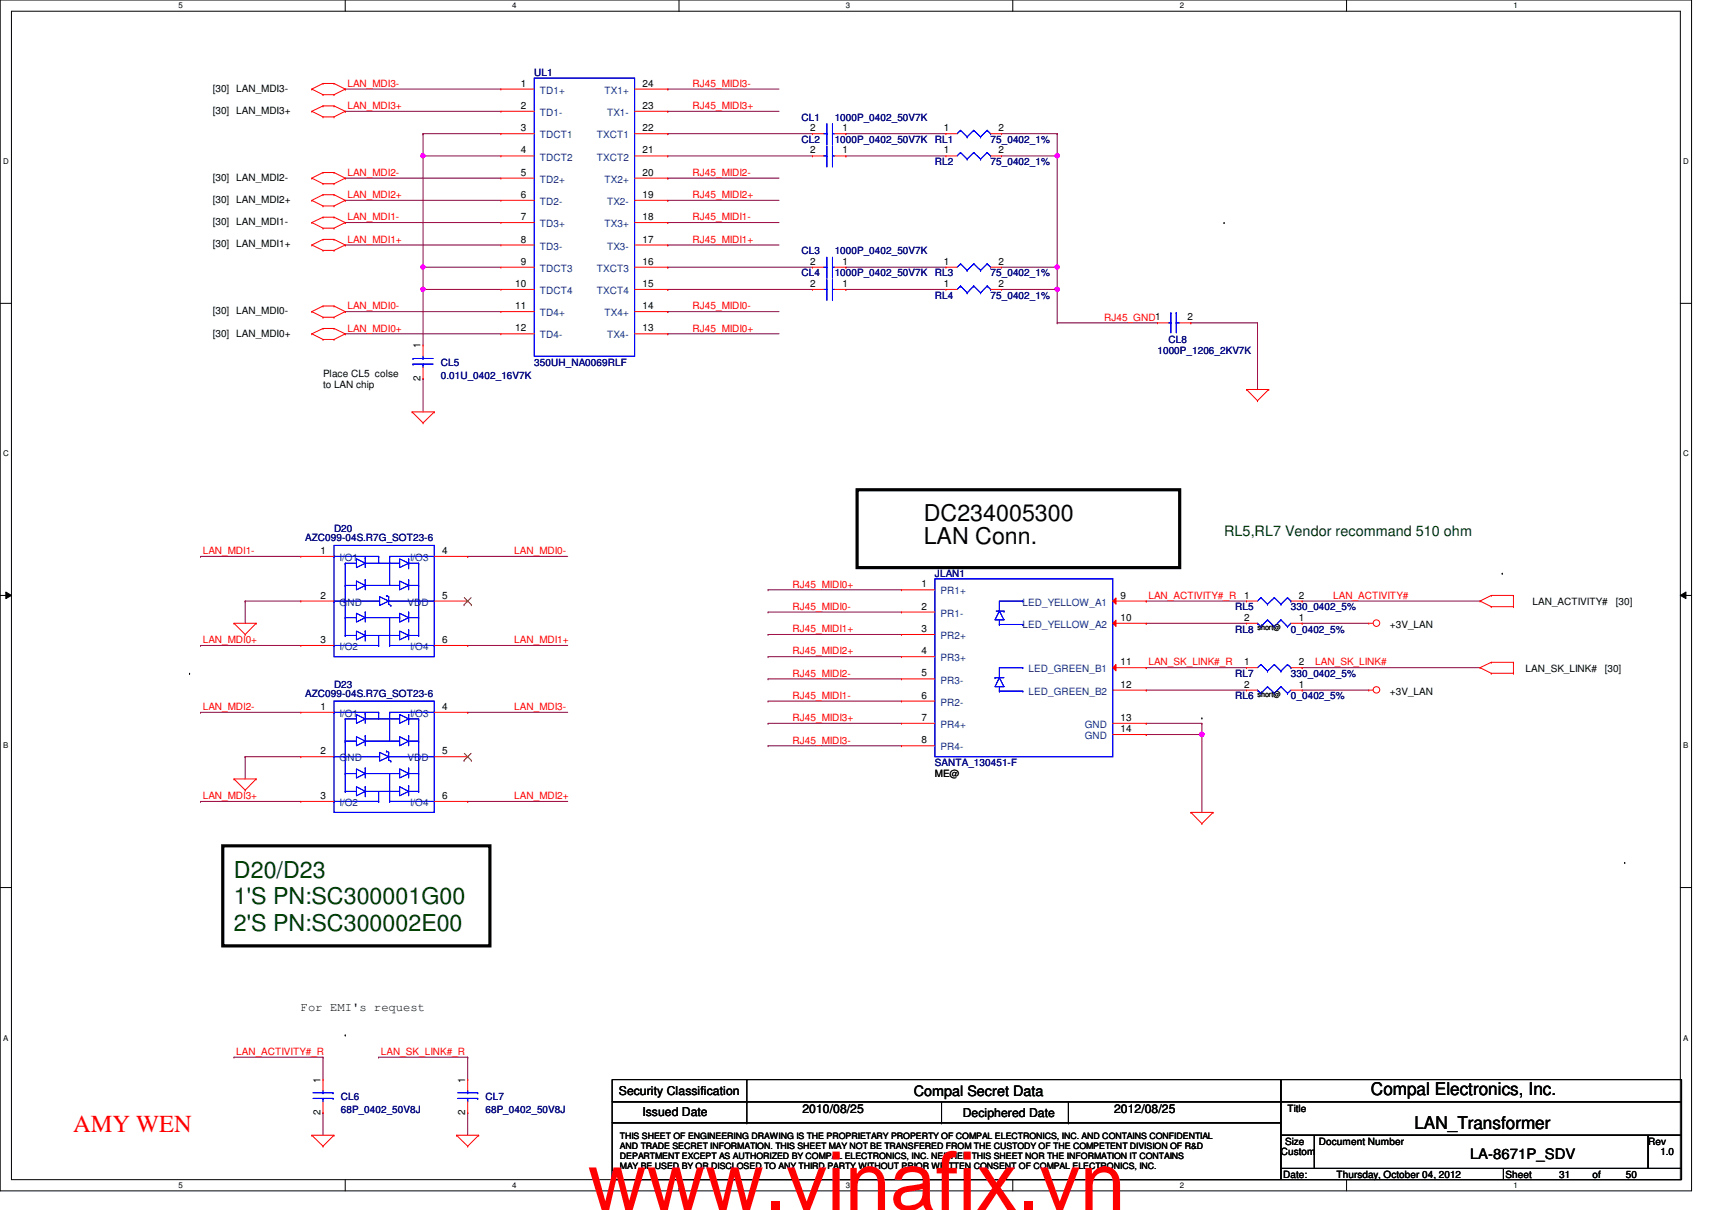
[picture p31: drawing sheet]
<svg xmlns="http://www.w3.org/2000/svg" width="297mm" height="210mm" viewBox="0 0 297 210" stroke-linecap="round" stroke-linejoin="round" font-family="sans-serif">
<defs><g id="words">
<text font-size="14.1" fill="#f00" x="102" y="209.9">www.vinafix.vn</text>
<text font-size="4.2" fill="#f00" x="12.7" y="196.3">AMY WEN</text>
<g font-size="4">
<text x="160.3" y="94.4">LAN Conn.</text>
<text x="160.3" y="90.5">DC234005300</text>
</g>
<g font-size="4" fill="#004000">
<text x="40.6" y="152.3">D20/D23</text>
<text x="40.6" y="156.9">1'S PN:SC300001G00</text>
<text x="40.6" y="161.5">2'S PN:SC300002E00</text>
</g>
<g font-size="3">
<text x="237.9" y="190">Compal Electronics, Inc.</text>
<text x="245.4" y="195.8">LAN_Transformer</text>
</g>
<text font-size="2.5" fill="#004000" x="212.4" y="93">RL5,RL7 Vendor recommand 510 ohm</text>
<g font-size="2.5">
<text x="158.5" y="190.1">Compal Secret Data</text>
<text x="255.1" y="201.1">LA-8671P_SDV</text>
</g>
<g font-size="2.1">
<text x="52.2" y="175.4">For EMI's request</text>
<text x="107.4" y="190">Security Classification</text>
<text x="111.5" y="193.6">Issued Date</text>
<text x="139.2" y="193.1">2010/08/25</text>
<text x="167" y="193.8">Deciphered Date</text>
<text x="193.3" y="193.1">2012/08/25</text>
</g>
<g font-size="1.7">
<text x="36.9" y="15.9">[30] LAN_MDI3-</text>
<text x="90.4" y="15">1</text>
<text x="111.5" y="15">24</text>
<text x="36.9" y="19.8">[30] LAN_MDI3+</text>
<text x="90.4" y="22.8">3</text>
<text x="90.4" y="18.9">2</text>
<text x="111.5" y="22.8">22</text>
<text x="111.5" y="18.9">23</text>
<text x="140.6" y="22.8">2</text>
<text x="146.2" y="22.8">1</text>
<text x="163.7" y="22.8">1</text>
<text x="173.2" y="22.8">2</text>
<text x="90.4" y="26.6">4</text>
<text x="111.5" y="26.6">21</text>
<text x="140.6" y="26.6">2</text>
<text x="146.2" y="26.6">1</text>
<text x="163.7" y="26.6">1</text>
<text x="173.2" y="26.6">2</text>
<text x="36.9" y="35.2">[30] LAN_MDI2+</text>
<text x="36.9" y="31.4">[30] LAN_MDI2-</text>
<text x="90.4" y="30.5">5</text>
<text x="90.4" y="34.3">6</text>
<text x="111.5" y="34.3">19</text>
<text x="111.5" y="30.5">20</text>
<text x="36.9" y="39.1">[30] LAN_MDI1-</text>
<text x="90.4" y="38.2">7</text>
<text x="111.5" y="38.2">18</text>
<text x="36.9" y="42.9">[30] LAN_MDI1+</text>
<text x="90.4" y="45.9">9</text>
<text x="90.4" y="42.1">8</text>
<text x="111.5" y="45.9">16</text>
<text x="111.5" y="42.1">17</text>
<text x="140.6" y="45.9">2</text>
<text x="146.2" y="45.9">1</text>
<text x="163.7" y="45.9">1</text>
<text x="173.2" y="45.9">2</text>
<text x="89.4" y="49.8">10</text>
<text x="89.4" y="53.6">11</text>
<text x="111.5" y="53.6">14</text>
<text x="111.5" y="49.8">15</text>
<text x="140.6" y="49.8">2</text>
<text x="146.2" y="49.8">1</text>
<text x="163.7" y="49.8">1</text>
<text x="173.2" y="49.8">2</text>
<text x="36.9" y="54.5">[30] LAN_MDI0-</text>
<text x="36.9" y="58.4">[30] LAN_MDI0+</text>
<text x="89.4" y="57.5">12</text>
<text x="111.5" y="57.5">13</text>
<text x="206" y="55.6">2</text>
<text x="56" y="65.3">Place CL5 colse</text>
<text x="73" y="60.5" transform="rotate(-90 73 60.5)">1</text>
<text x="56" y="67.4">to LAN chip</text>
<text x="73" y="66" transform="rotate(-90 73 66)">2</text>
<text x="55.6" y="96.1">1</text>
<text x="76.7" y="96.1">4</text>
<text x="159.9" y="101.9">1</text>
<text x="55.6" y="103.8">2</text>
<text x="76.7" y="103.8">5</text>
<text x="159.9" y="105.7">2</text>
<text x="194.4" y="107.7">10</text>
<text x="194.4" y="103.8">9</text>
<text x="215.9" y="103.8">1</text>
<text x="215.9" y="107.7">2</text>
<text x="225.3" y="103.8">2</text>
<text x="225.3" y="107.7">1</text>
<text x="265.9" y="104.9">LAN_ACTIVITY#</text>
<text x="280.4" y="104.9">[30]</text>
<text x="55.6" y="111.5">3</text>
<text x="76.7" y="111.5">6</text>
<text x="159.9" y="109.6">3</text>
<text x="159.9" y="113.5">4</text>
<text x="241.2" y="109">+3V_LAN</text>
<text x="159.9" y="117.3">5</text>
<text x="194.4" y="119.3">12</text>
<text x="194.4" y="115.4">11</text>
<text x="215.9" y="119.3">2</text>
<text x="215.9" y="115.4">1</text>
<text x="225.3" y="119.3">1</text>
<text x="225.3" y="115.4">2</text>
<text x="264.7" y="116.5">LAN_SK_LINK#</text>
<text x="278.4" y="116.5">[30]</text>
<text x="55.6" y="123.1">1</text>
<text x="76.7" y="123.1">4</text>
<text x="159.9" y="121.2">6</text>
<text x="159.9" y="125.1">7</text>
<text x="194.4" y="125.1">13</text>
<text x="241.2" y="120.5">+3V_LAN</text>
<text x="55.6" y="130.9">2</text>
<text x="76.7" y="130.9">5</text>
<text x="159.9" y="128.9">8</text>
<text x="194.4" y="127">14</text>
<text x="162.2" y="134.8">ME@</text>
<text x="55.6" y="138.6">3</text>
<text x="76.7" y="138.6">6</text>
<text x="55.6" y="187.8" transform="rotate(-90 55.6 187.8)">1</text>
<text x="80.7" y="187.8" transform="rotate(-90 80.7 187.8)">1</text>
<text x="55.6" y="193.5" transform="rotate(-90 55.6 193.5)">2</text>
<text x="80.7" y="193.5" transform="rotate(-90 80.7 193.5)">2</text>
<text x="223.4" y="192.9">Title</text>
<text x="222.2" y="200.4">Custom</text>
<text x="223" y="198.5">Size</text>
<text x="228.8" y="198.5">Document Number</text>
<text x="286" y="198.5">Rev</text>
<text x="288.1" y="200.4">1.0</text>
<text x="222.6" y="204.3">Date:</text>
<text x="231.9" y="204.3">Thursday, October 04, 2012</text>
<text x="261.2" y="204.3">Sheet</text>
<text x="270.5" y="204.3">31</text>
<text x="276.3" y="204.3">of</text>
<text x="282.1" y="204.3">50</text>
</g>
<g font-size="1.7" fill="#f00">
<text x="60.3" y="15.1">LAN_MDI3-</text>
<text x="120.1" y="15.1">RJ45_MIDI3-</text>
<text x="60.3" y="18.9">LAN_MDI3+</text>
<text x="120.1" y="18.9">RJ45_MIDI3+</text>
<text x="60.3" y="34.4">LAN_MDI2+</text>
<text x="60.3" y="30.5">LAN_MDI2-</text>
<text x="120.1" y="34.4">RJ45_MIDI2+</text>
<text x="120.1" y="30.5">RJ45_MIDI2-</text>
<text x="60.3" y="38.2">LAN_MDI1-</text>
<text x="120.1" y="38.2">RJ45_MIDI1-</text>
<text x="60.3" y="42.1">LAN_MDI1+</text>
<text x="120.1" y="42.1">RJ45_MIDI1+</text>
<text x="60.3" y="53.7">LAN_MDI0-</text>
<text x="120.1" y="53.7">RJ45_MIDI0-</text>
<text x="60.3" y="57.5">LAN_MDI0+</text>
<text x="120.1" y="57.5">RJ45_MIDI0+</text>
<text x="191.6" y="55.6">RJ45_GND1</text>
<text x="35.2" y="96.1">LAN_MDI1-</text>
<text x="89.2" y="96.1">LAN_MDI0-</text>
<text x="137.5" y="101.9">RJ45_MIDI0+</text>
<text x="137.5" y="105.8">RJ45_MIDI0-</text>
<text x="199.3" y="103.9">LAN_ACTIVITY#_R</text>
<text x="231.3" y="103.9">LAN_ACTIVITY#</text>
<text x="35.2" y="111.6">LAN_MDI0+</text>
<text x="89.2" y="111.6">LAN_MDI1+</text>
<text x="137.5" y="109.7">RJ45_MIDI1+</text>
<text x="137.5" y="113.5">RJ45_MIDI2+</text>
<text x="137.5" y="117.4">RJ45_MIDI2-</text>
<text x="199.3" y="115.4">LAN_SK_LINK#_R</text>
<text x="228.2" y="115.4">LAN_SK_LINK#</text>
<text x="35.2" y="123.2">LAN_MDI2-</text>
<text x="89.2" y="123.2">LAN_MDI3-</text>
<text x="137.5" y="121.2">RJ45_MIDI1-</text>
<text x="137.5" y="125.1">RJ45_MIDI3+</text>
<text x="137.5" y="129">RJ45_MIDI3-</text>
<text x="35.2" y="138.6">LAN_MDI3+</text>
<text x="89.2" y="138.6">LAN_MDI2+</text>
<text x="41" y="183">LAN_ACTIVITY#_R</text>
<text x="66.1" y="183">LAN_SK_LINK#_R</text>
</g>
<g font-size="1.7" fill="#000080">
<text x="92.7" y="13.2">UL1</text>
<text x="139.1" y="20.9">CL1</text>
<text x="144.8" y="20.9">1000P_0402_50V7K</text>
<text x="139.1" y="24.8">CL2</text>
<text x="144.8" y="24.8">1000P_0402_50V7K</text>
<text x="162.2" y="28.7">RL2</text>
<text x="162.2" y="24.8">RL1</text>
<text x="171.9" y="28.7">75_0402_1%</text>
<text x="171.9" y="24.8">75_0402_1%</text>
<text x="139.1" y="48">CL4</text>
<text x="139.1" y="44.1">CL3</text>
<text x="144.8" y="48">1000P_0402_50V7K</text>
<text x="144.8" y="44.1">1000P_0402_50V7K</text>
<text x="162.2" y="48">RL3</text>
<text x="171.9" y="48">75_0402_1%</text>
<text x="162.2" y="51.8">RL4</text>
<text x="171.9" y="51.8">75_0402_1%</text>
<text x="202.7" y="59.5">CL8</text>
<text x="76.5" y="63.4">CL5</text>
<text x="76.5" y="65.7">0.01U_0402_16V7K</text>
<text x="92.7" y="63.4">350UH_NA0069RLF</text>
<text x="200.8" y="61.5">1000P_1206_2KV7K</text>
<text x="53" y="93.9">AZC099-04S.R7G_SOT23-6</text>
<text x="58" y="92.4">D20</text>
<text x="162.2" y="100.1">JLAN1</text>
<text x="214.3" y="105.9">RL5</text>
<text x="224" y="105.9">330_0402_5%</text>
<text x="214.3" y="109.7">RL8</text>
<text x="224" y="109.7">0_0402_5%</text>
<text x="58" y="119.4">D23</text>
<text x="214.3" y="117.4">RL7</text>
<text x="224" y="117.4">330_0402_5%</text>
<text x="53" y="120.9">AZC099-04S.R7G_SOT23-6</text>
<text x="214.3" y="121.3">RL6</text>
<text x="224" y="121.3">0_0402_5%</text>
<text x="162.2" y="132.9">SANTA_130451-F</text>
<text x="59.1" y="190.8">CL6</text>
<text x="84.2" y="190.8">CL7</text>
<text x="59.1" y="193.1">68P_0402_50V8J</text>
<text x="84.2" y="193.1">68P_0402_50V8J</text>
</g>
<g font-size="1.7" fill="#004080">
<text x="93.7" y="16.3">TD1+</text>
<text x="104.9" y="16.3">TX1+</text>
<text x="93.7" y="20.1">TD1-</text>
<text x="105.3" y="20.1">TX1-</text>
<text x="93.7" y="24">TDCT1</text>
<text x="93.7" y="27.9">TDCT2</text>
<text x="103.5" y="27.9">TXCT2</text>
<text x="103.5" y="24">TXCT1</text>
<text x="93.7" y="31.7">TD2+</text>
<text x="93.7" y="35.6">TD2-</text>
<text x="104.9" y="31.7">TX2+</text>
<text x="105.3" y="35.6">TX2-</text>
<text x="93.7" y="39.4">TD3+</text>
<text x="104.9" y="39.4">TX3+</text>
<text x="93.7" y="47.2">TDCT3</text>
<text x="93.7" y="43.3">TD3-</text>
<text x="103.5" y="47.2">TXCT3</text>
<text x="105.3" y="43.3">TX3-</text>
<text x="93.7" y="51">TDCT4</text>
<text x="103.5" y="51">TXCT4</text>
<text x="93.7" y="54.9">TD4+</text>
<text x="93.7" y="58.7">TD4-</text>
<text x="104.9" y="54.9">TX4+</text>
<text x="105.3" y="58.7">TX4-</text>
<text x="58.9" y="97.3">I/O1</text>
<text x="71.2" y="97.3">I/O3</text>
<text x="58.9" y="105.1">GND</text>
<text x="70.7" y="105.1">VDD</text>
<text x="163.2" y="107">PR1-</text>
<text x="163.2" y="103.1">PR1+</text>
<text x="177.4" y="105.1">LED_YELLOW_A1</text>
<text x="58.9" y="112.8">I/O2</text>
<text x="71.2" y="112.8">I/O4</text>
<text x="163.2" y="110.9">PR2+</text>
<text x="177.4" y="108.9">LED_YELLOW_A2</text>
<text x="163.2" y="114.7">PR3+</text>
<text x="163.2" y="118.6">PR3-</text>
<text x="178.5" y="116.6">LED_GREEN_B1</text>
<text x="58.9" y="124.4">I/O1</text>
<text x="71.2" y="124.4">I/O3</text>
<text x="163.2" y="122.4">PR2-</text>
<text x="178.5" y="120.5">LED_GREEN_B2</text>
<text x="163.2" y="126.3">PR4+</text>
<text x="163.2" y="130.2">PR4-</text>
<text x="188.2" y="126.3">GND</text>
<text x="188.2" y="128.2">GND</text>
<text x="58.9" y="132.1">GND</text>
<text x="70.7" y="132.1">VDD</text>
<text x="58.9" y="139.8">I/O2</text>
<text x="71.2" y="139.8">I/O4</text>
</g>
<g font-size="1.5">
<text x="107.6" y="197.5">THIS SHEET OF ENGINEERING DRAWING IS THE PROPRIETARY PROPERTY OF COMPAL ELECTRONICS, INC. AND CONTAINS CONFIDENTIAL</text>
<text x="107.6" y="201.1">DEPARTMENT EXCEPT AS AUTHORIZED BY COMPAL ELECTRONICS, INC. NEITHER THIS SHEET NOR THE INFORMATION IT CONTAINS</text>
<text x="107.6" y="202.9">MAY BE USED BY OR DISCLOSED TO ANY THIRD PARTY WITHOUT PRIOR WRITTEN CONSENT OF COMPAL ELECTRONICS, INC.</text>
<text x="107.6" y="199.3">AND TRADE SECRET INFORMATION. THIS SHEET MAY NOT BE TRANSFERED FROM THE CUSTODY OF THE COMPETENT DIVISION OF R&amp;D</text>
</g>
<g font-size="1.4">
<text x="30.9" y="1.4">5</text>
<text x="88.9" y="1.4">4</text>
<text x="146.8" y="1.4">3</text>
<text x="204.7" y="1.4">2</text>
<text x="262.6" y="1.4">1</text>
<text x=".5" y="28.5">D</text>
<text x="292.1" y="28.5">D</text>
<text x=".5" y="79.2">C</text>
<text x="292.1" y="79.2">C</text>
<text x="218.2" y="109.3">short@</text>
<text x="218.2" y="120.9">short@</text>
<text x=".5" y="129.8">B</text>
<text x="292.1" y="129.8">B</text>
<text x=".5" y="180.5">A</text>
<text x="292.1" y="180.5">A</text>
<text x="30.9" y="206.1">5</text>
<text x="88.9" y="206.1">4</text>
<text x="146.8" y="206.1">3</text>
<text x="204.7" y="206.1">2</text>
<text x="262.6" y="206.1">1</text>
</g>
</g></defs>
<path d="M0 0h293.5v206.6h-293.5zM2 1.9h289.5v202.7h-289.5z" fill="none" stroke="#000" stroke-width=".17"/>
<g fill="#fff">
<path d="M30.9 .2h.8v1.5h-.8z"/>
<path d="M30.9 204.9h.8v1.5h-.8z"/>
</g>
<path d="M59.9 0v1.9M59.9 204.6v2" fill="none" stroke="#000" stroke-width=".17"/>
<g fill="#fff">
<path d="M88.9 .2h.7v1.5h-.7z"/>
<path d="M88.9 204.9h.7v1.5h-.7z"/>
</g>
<path d="M117.8 0v1.9M117.8 204.6v2" fill="none" stroke="#000" stroke-width=".17"/>
<g fill="#fff">
<path d="M146.8 .2h.7v1.5h-.7z"/>
<path d="M146.8 204.9h.7v1.5h-.7z"/>
</g>
<path d="M175.7 0v1.9M175.7 204.6v2" fill="none" stroke="#000" stroke-width=".17"/>
<g fill="#fff">
<path d="M204.7 .2h.7v1.5h-.7z"/>
<path d="M204.7 204.9h.7v1.5h-.7z"/>
</g>
<path d="M233.6 0v1.9M233.6 204.6v2" fill="none" stroke="#000" stroke-width=".17"/>
<g fill="#fff">
<path d="M262.6 .2h.8v1.5h-.8z"/>
<path d="M262.6 204.9h.8v1.5h-.8z"/>
<path d="M.5 27.3h1v1.5h-1z"/>
<path d="M292.1 27.3h.9v1.5h-.9z"/>
<path d="M.5 77.9h1v1.6h-1z"/>
<path d="M292.1 77.9h.9v1.6h-.9z"/>
</g>
<path d="M0 52.6h2M291.5 52.6h2" fill="none" stroke="#000" stroke-width=".17"/>
<g fill="#fff">
<path d="M.5 128.6h.9v1.5h-.9z"/>
<path d="M292.1 128.6h.8v1.5h-.8z"/>
</g>
<path d="M0 103.3h2M1 102.7l1 .6-1 .5zM291.5 103.3l1-.6v1.1zM291.5 103.3h2" fill="none" stroke="#000" stroke-width=".17"/>
<path d="M1 102.7l1 .6-1 .5zM291.5 103.3l1-.6v1.1z" fill="#000"/>
<g fill="#fff">
<path d="M.5 179.3h.9v1.5h-.9z"/>
<path d="M292.1 179.3h.8v1.5h-.8z"/>
</g>
<path d="M212.4 38.6h.1M260.6 99.4h.1M32.9 116.8h.1M208.5 124.5h.1M0 154h2M281.9 149.6h.1M291.5 154h2M59.9 179.5h.1" fill="none" stroke="#000" stroke-width=".17"/>
<path d="M148.7 85h56v13.5h-56zM38.6 146.7h46.4v17.4h-46.4z" fill="none" stroke="#000" stroke-width=".55"/>
<g fill="none" stroke="#800040" stroke-width=".17">
<path d="M59.9 15.5h.1M59.9 19.3h.1M59.9 15.5h27M59.9 19.3h27M59.9 34.8h.1M59.9 30.9h.1M59.9 38.6h.1M59.9 34.8h27M59.9 30.9h27M59.9 38.6h27M73.4 23.2h.1M73.4 27.1h.1"/>
<path d="M73.4 23.2h13.5M73.4 27.1h13.5M59.9 42.5h.1M59.9 54.1h.1M59.9 57.9h.1M59.9 42.5h27M59.9 54.1h27M59.9 57.9h27M73.4 50.2h.1M73.4 50.2v9.7M73.4 65.7h.1M73.4 65.7v5.8"/>
<path d="M42.5 104.3h.1M42.5 104.3v3.8M42.5 104.3h9.7M42.5 131.3h.1M42.5 131.3h9.7M42.5 131.3v3.8"/>
</g>
<circle cx="73.4" cy="27" r=".37" fill="#f0f"/>
<circle cx="73.4" cy="27" r=".37" fill="none" stroke="#f0f" stroke-width=".17"/>
<path d="M73.4 23.2h.1M73.4 27.1h.1M73.4 23.2v23.2M73.4 46.4h.1M73.4 50.2h.1M73.4 46.4h13.5M73.4 50.2h13.5" fill="none" stroke="#800040" stroke-width=".17"/>
<circle cx="73.4" cy="50.2" r=".37" fill="#f0f"/>
<circle cx="73.4" cy="50.2" r=".37" fill="none" stroke="#f0f" stroke-width=".17"/>
<path d="M73.4 46.4h.1M73.4 46.4v3.8" fill="none" stroke="#800040" stroke-width=".17"/>
<circle cx="73.4" cy="46.3" r=".37" fill="#f0f"/>
<circle cx="73.4" cy="46.3" r=".37" fill="none" stroke="#f0f" stroke-width=".17"/>
<g fill="none" stroke="#800040" stroke-width=".17">
<path d="M115.9 19.3h.1M115.9 19.3h19.3M115.9 38.6h.1M115.9 34.8h.1M115.9 30.9h.1M115.9 38.6h19.3M115.9 34.8h19.3M115.9 30.9h19.3M115.9 54.1h.1M115.9 42.5h.1M115.9 57.9h.1M115.9 54.1h19.3"/>
<path d="M115.9 42.5h19.3M115.9 57.9h19.3M183.4 50.2h.1M183.4 50.2v5.8M206.6 56h.1M206.6 56h11.6M218.2 56h.1M218.2 56v11.6"/>
</g>
<circle cx="183.4" cy="50.2" r=".37" fill="#f0f"/>
<circle cx="183.4" cy="50.2" r=".37" fill="none" stroke="#f0f" stroke-width=".17"/>
<g fill="none" stroke="#800040" stroke-width=".17">
<path d="M115.9 15.5h.1M115.9 15.5h19.3M115.9 23.2h.1M115.9 27.1h.1M115.9 23.2h25.1M115.9 27.1h25.1M146.8 23.2h.1M146.8 27.1h.1M146.8 23.2h17.3M146.8 27.1h17.3M173.8 23.2h9.6M173.8 27.1h9.6"/>
<path d="M183.4 23.2h.1M183.4 27.1h.1M183.4 27.1v19.3M115.9 46.4h.1M115.9 50.2h.1M115.9 46.4h25.1M115.9 50.2h25.1M146.8 46.4h.1M146.8 50.2h.1M146.8 46.4h17.3M146.8 50.2h17.3M173.8 46.4h9.6"/>
<path d="M173.8 50.2h9.6M183.4 56h.1M183.4 46.4h.1M183.4 50.2h.1M183.4 56h17.4"/>
</g>
<circle cx="183.4" cy="27" r=".37" fill="#f0f"/>
<circle cx="183.4" cy="27" r=".37" fill="none" stroke="#f0f" stroke-width=".17"/>
<path d="M183.4 23.2h.1M183.4 23.2v3.9M183.4 46.4h.1M183.4 46.4v3.8" fill="none" stroke="#800040" stroke-width=".17"/>
<circle cx="183.4" cy="46.3" r=".37" fill="#f0f"/>
<circle cx="183.4" cy="46.3" r=".37" fill="none" stroke="#f0f" stroke-width=".17"/>
<g fill="none" stroke="#800040" stroke-width=".17">
<path d="M133.3 102.3h.1M133.3 106.2h.1M133.3 110.1h.1M133.3 113.9h.1M133.3 117.8h.1M133.3 102.3h23.1M133.3 106.2h23.1M133.3 110.1h23.1M133.3 113.9h23.1M133.3 117.8h23.1M198.9 119.7h.1M198.9 115.8h.1"/>
<path d="M198.9 108.1h.1M198.9 104.3h.1M198.9 119.7h17.4M198.9 115.8h17.4M198.9 108.1h17.4M198.9 104.3h17.4M225.9 119.7h.1M225.9 115.8h.1M225.9 108.1h.1M225.9 104.3h.1M225.9 119.7h11.6M225.9 115.8h30.9"/>
<path d="M225.9 108.1h11.6M225.9 104.3h30.9M133.3 121.6h.1M133.3 125.5h.1M133.3 129.4h.1M133.3 121.6h23.1M133.3 125.5h23.1M133.3 129.4h23.1M208.5 127.4h.1M208.5 127.4v13.5M65.7 183.4h.1M65.7 183.4h15.4"/>
<path d="M81.1 193h.1M81.1 183.4h.1M81.1 183.4v3.9M81.1 193v3.9"/>
</g>
<circle cx="208.5" cy="127.4" r=".37" fill="#f0f"/>
<circle cx="208.5" cy="127.4" r=".37" fill="none" stroke="#f0f" stroke-width=".17"/>
<path d="M208.5 125.5h.1M208.5 125.5v1.9" fill="none" stroke="#800040" stroke-width=".17"/>
<circle cx="208.5" cy="127.4" r=".37" fill="#f0f"/>
<circle cx="208.5" cy="127.4" r=".37" fill="none" stroke="#f0f" stroke-width=".17"/>
<path d="M198.9 125.5h.1M198.9 127.4h.1M198.9 125.5h9.6M198.9 127.4h9.6" fill="none" stroke="#800040" stroke-width=".17"/>
<circle cx="208.5" cy="127.4" r=".37" fill="#f0f"/>
<circle cx="208.5" cy="127.4" r=".37" fill="none" stroke="#f0f" stroke-width=".17"/>
<g fill="none" stroke="#800040" stroke-width=".17">
<path d="M34.8 96.5h.1M34.8 96.5h17.4M81.1 96.5h.1M81.1 96.5h17.4M34.8 112h.1M34.8 112h17.4M81.1 112h.1M81.1 112h17.4M34.8 123.6h.1M34.8 139h.1M34.8 139h17.4M34.8 123.6h17.4"/>
<path d="M81.1 139h.1M81.1 123.6h.1M81.1 139h17.4M81.1 123.6h17.4M40.6 183.4h.1M40.6 183.4h15.4M56 193h.1M56 183.4h.1M56 183.4v3.9M56 193v3.9"/>
</g>
<g fill="none" stroke="#f00" stroke-width=".17">
<path d="M54.1 15.5h.1M54.1 19.3h.1M54.1 15.5l1.9 .9M54.1 19.3l1.9 1M56 16.4h.1M56 14.5h.1M56 18.4h.1M56 16.4h2M56 14.5h2M56 14.5l-1.9 1M56 18.4h2M56 18.4l-1.9 .9"/>
<path d="M58 16.4h.1M58 14.5h.1M58 18.4h.1M58 14.5l1.9 1M58 18.4l1.9 .9M59.9 15.5h.1M59.9 19.3h.1M59.9 15.5l-1.9 .9M59.9 19.3l-1.9 1M86.9 15.5h.1M86.9 19.3h.1M86.9 15.5h5.8"/>
<path d="M86.9 19.3h5.8M110.1 15.5h5.8M110.1 19.3h5.8M115.9 19.3h.1M115.9 15.5h.1M54.1 34.8h.1M54.1 30.9h.1M54.1 38.6h.1M54.1 34.8l1.9 .9M54.1 30.9l1.9 1M54.1 38.6l1.9 1M56 20.3h.1"/>
<path d="M56 35.7h.1M56 33.8h.1M56 31.9h.1M56 29.9h.1M56 39.6h.1M56 37.7h.1M56 20.3h2M56 35.7h2M56 33.8h2M56 33.8l-1.9 1M56 31.9h2M56 29.9h2"/>
<path d="M56 29.9l-1.9 1M56 39.6h2M56 37.7h2M56 37.7l-1.9 .9M58 20.3h.1M58 35.7h.1M58 33.8h.1M58 31.9h.1M58 29.9h.1M58 39.6h.1M58 37.7h.1M58 33.8l1.9 1"/>
<path d="M58 29.9l1.9 1M58 37.7l1.9 .9M59.9 34.8h.1M59.9 30.9h.1M59.9 38.6h.1M59.9 34.8l-1.9 .9M59.9 30.9l-1.9 1M59.9 38.6l-1.9 1M86.9 23.2h.1M86.9 27.1h.1M86.9 30.9h.1M86.9 34.8h.1"/>
<path d="M86.9 38.6h.1M86.9 23.2h5.8M86.9 27.1h5.8M86.9 30.9h5.8M86.9 34.8h5.8M86.9 38.6h5.8M110.1 23.2h5.8M110.1 27.1h5.8M110.1 30.9h5.8M110.1 34.8h5.8M110.1 38.6h5.8M115.9 38.6h.1"/>
<path d="M115.9 34.8h.1M115.9 30.9h.1M115.9 27.1h.1M115.9 23.2h.1M54.1 42.5h.1M54.1 54.1h.1M54.1 57.9h.1M54.1 42.5l1.9 .9M54.1 54.1l1.9 .9M54.1 57.9l1.9 1M56 43.4h.1M56 41.5h.1"/>
<path d="M56 55h.1M56 53.1h.1M56 58.9h.1M56 57h.1M56 43.4h2M56 41.5h2M56 41.5l-1.9 1M56 55h2M56 53.1h2M56 53.1l-1.9 1M56 58.9h2M56 57h2"/>
<path d="M56 57l-1.9 .9M58 43.4h.1M58 41.5h.1M58 55h.1M58 53.1h.1M58 58.9h.1M58 57h.1M58 41.5l1.9 1M58 53.1l1.9 1M58 57l1.9 .9M59.9 42.5h.1M59.9 54.1h.1"/>
<path d="M59.9 57.9h.1M59.9 42.5l-1.9 .9M59.9 54.1l-1.9 .9M59.9 57.9l-1.9 1M73.4 59.9h.1M73.4 59.9v1.9M86.9 46.4h.1M86.9 42.5h.1M86.9 50.2h.1M86.9 54.1h.1M86.9 57.9h.1M86.9 50.2h5.8"/>
<path d="M86.9 46.4h5.8M86.9 42.5h5.8M86.9 54.1h5.8M86.9 57.9h5.8M110.1 50.2h5.8M110.1 46.4h5.8M110.1 42.5h5.8M110.1 54.1h5.8M110.1 57.9h5.8M115.9 57.9h.1M115.9 54.1h.1M115.9 50.2h.1"/>
<path d="M115.9 46.4h.1M115.9 42.5h.1M141 50.2h.1M141 46.4h.1M141 50.2h1.9M141 46.4h1.9M144.8 50.2h2M144.8 46.4h2M146.8 50.2h.1M146.8 46.4h.1M164.1 50.2h.1M164.1 50.2h2"/>
<path d="M171.9 50.2h1.9M173.8 50.2h.1M200.8 56h.1M200.8 56h1.9M204.7 56h1.9M206.6 56h.1M71.5 71.5h.1M71.5 71.5h3.8M71.5 71.5l1.9 1.9M73.4 73.4h.1M73.4 65.7h.1M73.4 63.7v2"/>
<path d="M75.3 71.5h.1M75.3 71.5l-1.9 1.9M216.3 67.6h.1M216.3 67.6h3.8M216.3 67.6l1.9 1.9M218.2 69.5h.1M220.1 67.6h.1M220.1 67.6l-1.9 1.9M52.2 96.5h.1M52.2 96.5h5.8M75.3 96.5h5.8M81.1 96.5h.1"/>
<path d="M40.6 108.1h.1M40.6 108.1h3.8M40.6 108.1l1.9 2M42.5 110.1h.1M44.4 108.1h.1M44.4 108.1l-1.9 2M52.2 112h.1M52.2 104.3h.1M52.2 104.3h5.8M52.2 112h5.8M75.3 104.3h5.8M75.3 112h5.8"/>
<path d="M81.1 112h.1M81.1 104.3h.1M156.4 106.2h.1M156.4 102.3h.1M156.4 110.1h.1M156.4 113.9h.1M156.4 117.8h.1M156.4 106.2h5.8M156.4 102.3h5.8M156.4 110.1h5.8M156.4 113.9h5.8M156.4 117.8h5.8"/>
<path d="M193.1 119.7h5.8M198.9 119.7h.1M216.3 119.7h.1M216.3 115.8h.1M216.3 104.3h.1M216.3 119.7h1.9M216.3 115.8h1.9M216.3 104.3h1.9M224 119.7h1.9M224 115.8h1.9M224 104.3h1.9M225.9 119.7h.1"/>
<path d="M225.9 115.8h.1M225.9 104.3h.1M237.5 119.7h.1M237.5 108.1h.1M237.5 108.1h.7M237.5 119.7h.7M256.8 115.8h.1M256.8 104.3h.1M256.8 115.8l1.9 1M256.8 104.3l1.9 .9M258.7 114.9h.1M258.7 116.8h.1"/>
<path d="M258.7 103.3h.1M258.7 105.2h.1M258.7 114.9l-1.9 .9M258.7 114.9h3.9M258.7 116.8h3.9M258.7 103.3l-1.9 1M258.7 103.3h3.9M258.7 105.2h3.9M262.6 114.9h.1M262.6 116.8h.1M262.6 103.3h.1M262.6 105.2h.1"/>
<path d="M262.6 103.3v1.9M262.6 114.9v1.9M40.6 135.1h.1M40.6 135.1h3.8M40.6 135.1l1.9 2M42.5 137.1h.1M44.4 135.1h.1M44.4 135.1l-1.9 2M156.4 121.6h.1M156.4 125.5h.1M156.4 129.4h.1M156.4 121.6h5.8"/>
<path d="M156.4 125.5h5.8M156.4 129.4h5.8M193.1 125.5h5.8M198.9 125.5h.1M206.6 140.9h.1M206.6 140.9h3.9M206.6 140.9l1.9 2M208.5 142.9h.1M210.5 140.9h.1M210.5 140.9l-2 2M54.1 196.9h.1M54.1 196.9h3.9"/>
<path d="M54.1 196.9l1.9 1.9M56 198.8h.1M56 187.3h.1M56 193h.1M56 187.3v1.9M56 191.1v1.9M58 196.9h.1M58 196.9l-2 1.9M79.2 196.9h.1M79.2 196.9h3.9M79.2 196.9l1.9 1.9M81.1 198.8h.1"/>
<path d="M83.1 196.9h.1M83.1 196.9l-2 1.9"/>
<circle cx="238.8" cy="108.1" r=".57"/>
<circle cx="238.8" cy="119.7" r=".56"/>
</g>
<g fill="none" stroke="#000" stroke-width=".17">
<path d="M106.2 187.3h116v3.8h-116zM106.2 191.1h116v3.7h-116zM106.2 194.8h116v9.8h-116zM129.6 191.1h.1M129.6 194.8h.1M129.6 187.3v7.5M163.4 194.8h.1M163.4 191.1v3.7M185.4 194.8h.1M185.4 191.1v3.7M222.2 187.3h69.6v3.8h-69.6zM222.2 191.1h69.6v5.8h-69.6z"/>
<path d="M222.2 196.9h5.8v5.8h-5.8zM228 196.9h58v5.8h-58zM286 196.9h5.8v5.8h-5.8zM222.2 202.7h38.7v1.9h-38.7zM260.9 202.7h30.9v1.9h-30.9z"/>
</g>
<g fill="none" stroke="#00f" stroke-width=".17">
<path d="M92.7 13.5h17.4v48.3h-17.4zM142.9 50.2h.6M142.9 46.4h.6M143.5 51.9h.1M143.5 50.2h.1M143.5 48.1h.1M143.5 46.4h.1M143.5 44.6v3.5M143.5 48.5v3.4M144.4 50.2h.1M144.4 51.9h.1M144.4 46.4h.1"/>
<path d="M144.4 48.1h.1M144.4 50.2h.4M144.4 44.6v3.5M144.4 48.5v3.4M144.4 46.4h.4M166.7 49.6h.1M166.7 49.6l-.6 .6M166.7 49.6l1.1 1.2M167.8 50.8h.1M168.9 49.6h.1M168.9 49.6l-1.1 1.2M168.9 49.6l1.2 1.2"/>
<path d="M170.1 50.8h.1M171.3 49.6h.1M171.3 49.6l-1.2 1.2M171.3 49.6l.6 .6M171.9 50.2h.1M202.7 56h.5M203.2 56h.1M203.2 54.3h.1M203.2 54.3v3.4M204.1 54.3h.1M204.1 56h.1M204.1 56h.6"/>
<path d="M204.1 54.3v3.4M71.7 63.2h.1M71.7 62.2h.1M71.7 63.2h3.4M71.7 62.2h3.4M73.4 62.2h.1M73.4 63.2h.1M73.4 61.8v.4M73.4 63.2v.5M58 94.6h17.3v19.3h-17.3zM58 96.5h.1M58 96.5h7.7"/>
<path d="M59.9 97.7h.1M59.9 97.7h1.9M59.9 97.7v12.5M61.8 96.9l1.6 .8-1.6 .8zM61.8 97.7h.1M63.4 97.7h.1M63.4 96.7h.1M63.4 96.7v1.8M63.4 97.7h5.9M65.7 96.5h.1M65.7 96.5v1.2M67.6 96.5h.1"/>
<path d="M67.6 96.5h7.7M67.6 96.5v5.1M69.3 96.9l1.6 .8-1.6 .8zM70.9 96.9h.1M70.9 97.7h.1M70.9 96.9v1.8M70.9 97.7h1.7M72.6 97.7h.1M72.6 97.7v12.5M75.3 96.5h.1M58 104.3h.1M58 112h.1"/>
<path d="M58 104.3h7.9M58 112h7.7M59.9 110.2h.1M59.9 107.1h.1M59.9 101.6h.1M59.9 110.2h1.9M59.9 107.1h1.9M59.9 101.6h1.9M61.8 109.5l1.6 .7-1.6 .8zM61.8 100.8l1.6 .8-1.6 .7zM61.8 106.4l1.6 .7-1.6 .8zM63.4 106.2h.1"/>
<path d="M63.4 109.5h.1M63.4 110.2h.1M63.4 100.6h.1M63.4 101.6h.1M63.4 100.6v1.7M63.4 106.2v1.7M63.4 109.5v1.7M63.4 110.2h5.9M63.4 107.1h5.9M63.4 101.6h5.9M65.7 112h.1M65.7 110.2v1.8"/>
<path d="M65.9 103.5l1.5 .8-1.5 .7zM67.1 103.3h.1M67.1 103.3l.3 .2M67.4 103.5h.1M67.4 104.3h7.9M67.4 103.5v1.3l.4 .2M67.6 112h.1M67.6 112h7.7M67.6 107.1v4.9M67.8 105h.1M69.3 109.5l1.6 .7-1.6 .8zM69.3 100.8l1.6 .8-1.6 .7z"/>
<path d="M69.3 107.1h.1M69.3 106.4l1.6 .7-1.6 .8zM70.9 109.3h.1M70.9 100.6h.1M70.9 106.2h.1M70.9 100.6v1.7M70.9 106.2v1.7M70.9 109.3v1.7M70.9 110.2h1.7M70.9 107.1h1.7M70.9 101.6h1.7M72.6 110.2h.1"/>
<path d="M72.6 101.6h.1M72.6 107.1h.1M75.3 104.3h.1M75.3 112h.1M162.2 100.4h30.9v30.9h-30.9zM172.6 117.6h.1M172.6 117.6h1.6M172.8 106h1.4M173.4 106h.1M173.4 108.3h.1M173.4 119.9h.1M173.4 117.6h.1"/>
<path d="M173.4 117.6l.8 1.5h-1.6zM173.4 106l.8 1.5h-1.6zM173.4 107.5v.8M173.4 119.1v.8M173.4 108.3h4.1M173.4 119.9h4.1M174.2 106h.1M177.5 108.3h.1M177.5 104.3h.1M177.5 119.9h.1M177.5 115.8h.1M177.5 104.3h-4.1v1.7"/>
<path d="M177.5 115.8h-4.1v1.8M218.2 119.7h.1M218.2 119.7l.6 .6M218.8 115.3h.1M218.8 103.7h.1M218.8 115.3l-.6 .5M218.8 115.3l1.1 1.1M218.8 103.7l-.6 .6M218.8 103.7l1.1 1.1M219.9 119.1h.1M219.9 116.4h.1M219.9 104.8h.1"/>
<path d="M219.9 119.1l1.2 1.2M219.9 119.1l-1.1 1.2M221.1 115.3h.1M221.1 103.7h.1M221.1 115.3l-1.2 1.1M221.1 115.3l1.1 1.1M221.1 103.7l-1.2 1.1M221.1 103.7l1.1 1.1M222.2 119.1h.1M222.2 116.4h.1M222.2 104.8h.1M222.2 119.1l1.2 1.2"/>
<path d="M222.2 119.1l-1.1 1.2M223.4 115.3h.1M223.4 103.7h.1M223.4 115.3l-1.2 1.1M223.4 115.3l.6 .5M223.4 103.7l-1.2 1.1M223.4 103.7l.6 .6M224 115.8h.1M224 104.3h.1M224 119.7l-.6 .6M218.8 120.3h.1M221.1 120.3h.1"/>
<path d="M223.4 120.3h.1M54.3 190.5h3.5M54.3 189.6h3.5M56 189.6h.1M56 190.5h.1M56 189.2v.4M56 190.5v.6M57.8 190.5h.1M57.8 189.6h.1"/>
</g>
<path d="M80.5 104.9h.1M80.6 103.7l1.2 1.2M81.7 103.7l-1.2 1.2M81.8 104.9h.1" fill="none" stroke="#804000" stroke-width=".17"/>
<path d="M193.1 115.8l.5-.5v1.1z" fill="#f00"/>
<path d="M193.1 115.8l.5-.5v1.1zM193.1 115.8h5.8M198.9 115.8h.1" fill="none" stroke="#f00" stroke-width=".17"/>
<path d="M193.6 107.6v1.1l-.5-.6z" fill="#f00"/>
<path d="M193.1 108.1h5.8M193.6 107.6v1.1l-.5-.6zM198.9 108.1h.1" fill="none" stroke="#f00" stroke-width=".17"/>
<path d="M193.1 104.3l.5-.6v1.1z" fill="#f00"/>
<g fill="none" stroke="#f00" stroke-width=".17">
<path d="M141 27.1h.1M141 23.2h.1M141 27.1h1.9M141 23.2h1.9M144.8 27.1h2M144.8 23.2h2M146.8 27.1h.1M146.8 23.2h.1M164.1 27.1h.1M164.1 23.2h.1M164.1 27.1h2M164.1 23.2h2"/>
<path d="M171.9 27.1h1.9M171.9 23.2h1.9M173.8 27.1h.1M173.8 23.2h.1M164.1 46.4h.1M164.1 46.4h2M171.9 46.4h1.9M173.8 46.4h.1M193.1 104.3l.5-.6v1.1zM193.1 104.3h5.8M198.9 104.3h.1M216.3 108.1h.1"/>
<path d="M216.3 108.1h1.9M224 108.1h1.9M225.9 108.1h.1M52.2 139h.1M52.2 131.3h.1M52.2 123.6h.1M52.2 139h5.8M52.2 131.3h5.8M52.2 123.6h5.8M75.3 139h5.8M75.3 131.3h5.8M75.3 123.6h5.8"/>
<path d="M81.1 139h.1M81.1 131.3h.1M81.1 123.6h.1M193.1 127.4h5.8M198.9 127.4h.1M81.1 187.3h.1M81.1 193h.1M81.1 187.3v1.9M81.1 191.1v1.9"/>
</g>
<g fill="none" stroke="#00f" stroke-width=".17">
<path d="M142.9 27.1h.6M142.9 23.2h.6M143.5 28.8h.1M143.5 27.1h.1M143.5 24.9h.1M143.5 23.2h.1M143.5 21.5v3.4M143.5 25.3v3.5M144.4 27.1h.1M144.4 28.8h.1M144.4 23.2h.1M144.4 24.9h.1"/>
<path d="M144.4 27.1h.4M144.4 21.5v3.4M144.4 25.3v3.5M144.4 23.2h.4M166.7 26.5h.1M166.7 22.6h.1M166.7 26.5l-.6 .6M166.7 26.5l1.1 1.1M166.7 22.6l-.6 .6M166.7 22.6l1.1 1.1M167.8 27.6h.1M167.8 23.7h.1"/>
<path d="M168.9 26.5h.1M168.9 22.6h.1M168.9 26.5l-1.1 1.1M168.9 26.5l1.2 1.1M168.9 22.6l-1.1 1.1M168.9 22.6l1.2 1.1M170.1 27.6h.1M170.1 23.7h.1M171.3 26.5h.1M171.3 22.6h.1M171.3 26.5l-1.2 1.1M171.3 26.5l.6 .6"/>
<path d="M171.3 22.6l-1.2 1.1M171.3 22.6l.6 .6M171.9 27.1h.1M171.9 23.2h.1M166.7 45.8h.1M166.7 45.8l-.6 .6M166.7 45.8l1.1 1.1M167.8 46.9h.1M168.9 45.8h.1M168.9 45.8l-1.1 1.1M168.9 45.8l1.2 1.1M170.1 46.9h.1"/>
<path d="M171.3 45.8h.1M171.3 45.8l-1.2 1.1M171.3 45.8l.6 .6M171.9 46.4h.1M218.2 108.1h.1M218.2 108.1l.6 .6M218.8 108.7h.1M219.9 107.5h.1M219.9 107.5l1.2 1.2M219.9 107.5l-1.1 1.2M221.1 108.7h.1M222.2 107.5h.1"/>
<path d="M222.2 107.5l1.2 1.2M222.2 107.5l-1.1 1.2M223.4 108.7h.1M224 108.1l-.6 .6M58 121.6h17.3v19.3h-17.3zM58 131.3h.1M58 139h.1M58 123.6h.1M58 131.3h7.9M58 139h7.7M58 123.6h7.7M59.9 137.3h.1"/>
<path d="M59.9 124.7h.1M59.9 134.2h.1M59.9 128.6h.1M59.9 137.3h1.9M59.9 134.2h1.9M59.9 124.7h1.9M59.9 128.6h1.9M59.9 124.7v12.6M61.8 136.5l1.6 .8-1.6 .7zM61.8 124l1.6 .7-1.6 .8zM61.8 127.8l1.6 .8-1.6 .8zM61.8 133.4l1.6 .8-1.6 .8z"/>
<path d="M61.8 124.7h.1M63.4 133.2h.1M63.4 136.5h.1M63.4 137.3h.1M63.4 124.7h.1M63.4 123.7h.1M63.4 127.6h.1M63.4 128.6h.1M63.4 123.7v1.8M63.4 127.6v1.8M63.4 133.2v1.8M63.4 136.5v1.7"/>
<path d="M63.4 137.3h5.9M63.4 134.2h5.9M63.4 124.7h5.9M63.4 128.6h5.9M65.7 139h.1M65.7 123.6h.1M65.7 123.6v1.1M65.7 137.3v1.7M65.9 130.5l1.5 .8-1.5 .7zM67.1 130.3h.1M67.1 130.3l.3 .2M67.4 130.5h.1"/>
<path d="M67.4 131.3h7.9M67.4 130.5v1.4l.4 .1M67.6 123.6h.1M67.6 139h.1M67.6 139h7.7M67.6 123.6h7.7M67.6 123.6v5M67.6 134.2v4.8M67.8 132h.1M69.3 136.5l1.6 .8-1.6 .7zM69.3 127.8l1.6 .8-1.6 .8zM69.3 134.2h.1"/>
<path d="M69.3 124l1.6 .7-1.6 .8zM69.3 133.4l1.6 .8-1.6 .8zM70.9 136.3h.1M70.9 127.6h.1M70.9 133.2h.1M70.9 124h.1M70.9 124.7h.1M70.9 124v1.7M70.9 127.6v1.8M70.9 133.2v1.8M70.9 136.3v1.7M70.9 137.3h1.7"/>
<path d="M70.9 134.2h1.7M70.9 124.7h1.7M70.9 128.6h1.7M72.6 137.3h.1M72.6 124.7h.1M72.6 128.6h.1M72.6 134.2h.1M72.6 124.7v12.6M75.3 131.3h.1M75.3 139h.1M75.3 123.6h.1M79.4 190.5h3.5"/>
<path d="M79.4 189.6h3.5M81.1 189.6h.1M81.1 190.5h.1M81.1 189.2v.4M81.1 190.5v.6M82.9 190.5h.1M82.9 189.6h.1"/>
</g>
<path d="M80.5 131.9h.1M80.6 130.7l1.2 1.2M81.7 130.7l-1.2 1.2M81.8 131.9h.1" fill="none" stroke="#804000" stroke-width=".17"/>
<circle cx="73.4" cy="27" r=".37" fill="#f0f"/>
<circle cx="73.4" cy="27" r=".37" fill="none" stroke="#f0f" stroke-width=".17"/>
<circle cx="73.4" cy="50.2" r=".37" fill="#f0f"/>
<circle cx="73.4" cy="50.2" r=".37" fill="none" stroke="#f0f" stroke-width=".17"/>
<circle cx="73.4" cy="46.3" r=".37" fill="#f0f"/>
<circle cx="73.4" cy="46.3" r=".37" fill="none" stroke="#f0f" stroke-width=".17"/>
<circle cx="183.4" cy="50.2" r=".37" fill="#f0f"/>
<circle cx="183.4" cy="50.2" r=".37" fill="none" stroke="#f0f" stroke-width=".17"/>
<circle cx="183.4" cy="27" r=".37" fill="#f0f"/>
<circle cx="183.4" cy="27" r=".37" fill="none" stroke="#f0f" stroke-width=".17"/>
<circle cx="183.4" cy="46.3" r=".37" fill="#f0f"/>
<circle cx="183.4" cy="46.3" r=".37" fill="none" stroke="#f0f" stroke-width=".17"/>
<circle cx="208.5" cy="127.4" r=".37" fill="#f0f"/>
<circle cx="208.5" cy="127.4" r=".37" fill="none" stroke="#f0f" stroke-width=".17"/>
<circle cx="208.5" cy="127.4" r=".37" fill="#f0f"/>
<circle cx="208.5" cy="127.4" r=".37" fill="none" stroke="#f0f" stroke-width=".17"/>
<circle cx="208.5" cy="127.4" r=".37" fill="#f0f"/>
<circle cx="208.5" cy="127.4" r=".37" fill="none" stroke="#f0f" stroke-width=".17"/>
<use href="#words"/>
</svg>
